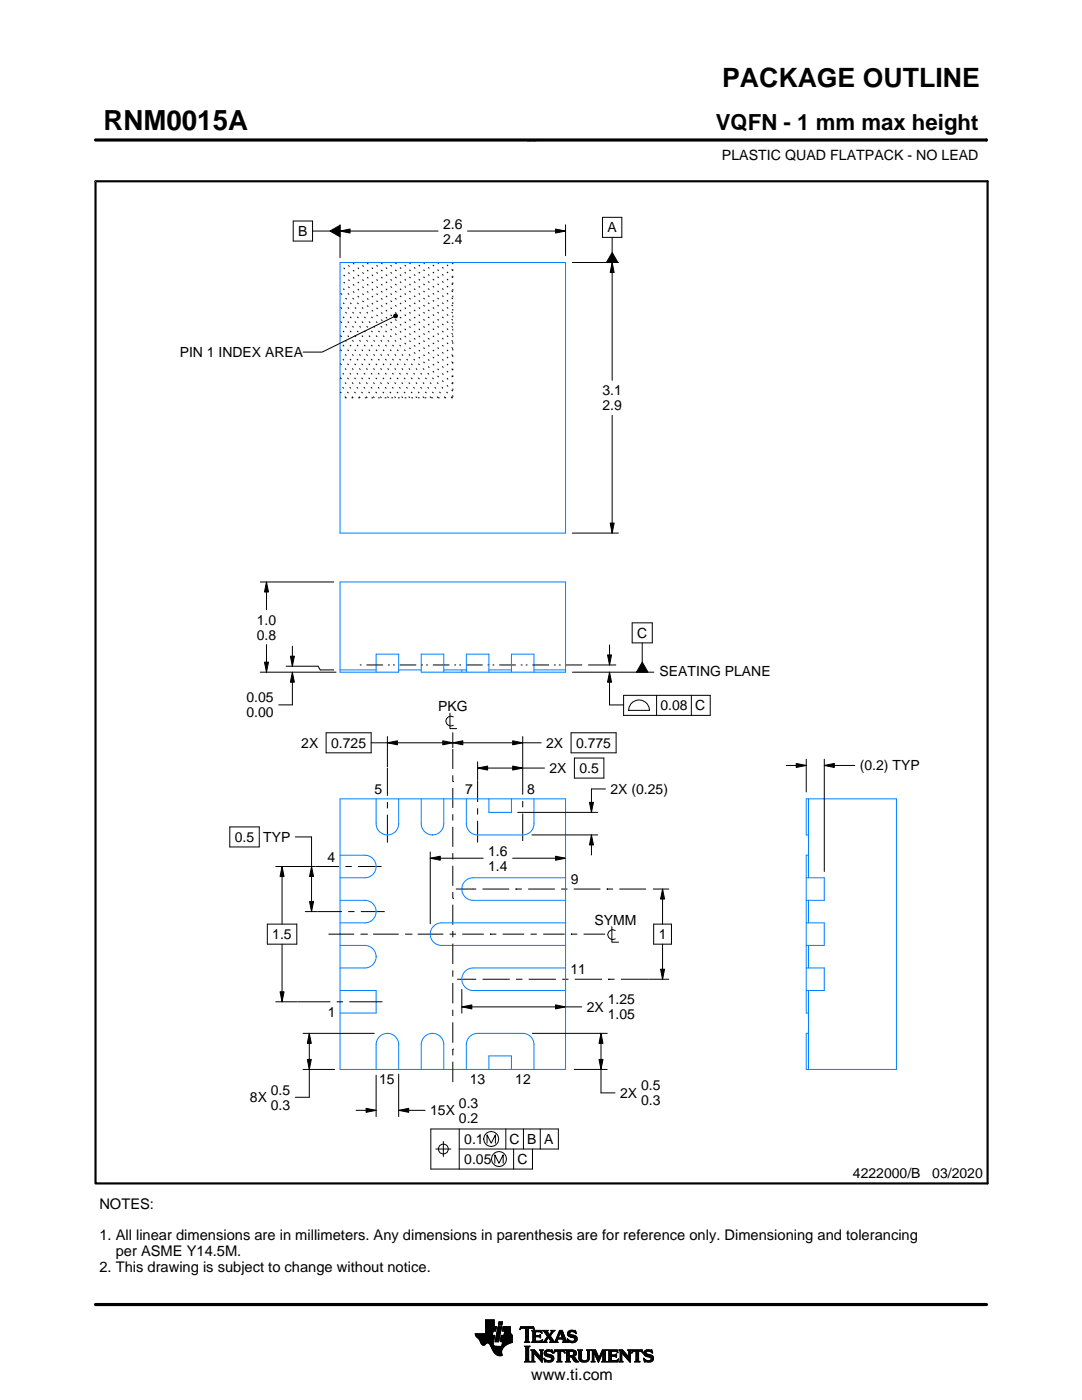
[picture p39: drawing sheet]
<svg xmlns="http://www.w3.org/2000/svg" width="216mm" height="279mm" viewBox="0 0 216 279" stroke-linecap="round" stroke-linejoin="round" font-family="sans-serif">
<defs><g id="words">
<text font-size="5.5" x="20.6" y="26">RNM0015A</text>
<text font-size="5.3" x="144.1" y="17.4">PACKAGE OUTLINE</text>
<text font-size="4.4" x="142.8" y="26">VQFN - 1 mm max height</text>
<text font-size="3.2" x="106" y="275.3">www.ti.com</text>
<g font-size="2.9">
<text x="19.8" y="241.2">NOTES:</text>
<text x="19.8" y="247.5">1. All linear dimensions are in millimeters. Any dimensions in parenthesis are for reference only. Dimensioning and tolerancing</text>
<text x="23.1" y="250.7">per ASME Y14.5M.</text>
<text x="19.8" y="253.8">2. This drawing is subject to change without notice.</text>
</g>
<g font-size="2.8">
<text x="144.1" y="32">PLASTIC QUAD FLATPACK - NO LEAD</text>
<text x="59.5" y="47.1">B</text>
<text x="88.4" y="45.6">2.6</text>
<text x="121.2" y="46.4">A</text>
<text x="88.4" y="48.6">2.4</text>
<text x="35.9" y="71.3">PIN 1 INDEX AREA</text>
<text x="120.2" y="78.9">3.1</text>
<text x="120.2" y="81.9">2.9</text>
<text x="51.2" y="124.6">1.0</text>
<text x="51.2" y="127.6">0.8</text>
<text x="127.1" y="127.3">C</text>
<text x="131.6" y="135">SEATING PLANE</text>
<text x="49.2" y="140.2">0.05</text>
<text x="49.2" y="143.2">0.00</text>
<text x="87.4" y="141.9">PKG</text>
<text x="131.8" y="141.8">0.08 C</text>
<text x="60.1" y="149.2">2X</text>
<text x="66.1" y="149.2">0.725</text>
<text x="109" y="149.2">2X</text>
<text x="114.9" y="149.2">0.775</text>
<text x="109.7" y="154.3">2X</text>
<text x="115.6" y="154.3">0.5</text>
<text x="171.6" y="153.8">(0.2) TYP</text>
<text x="74.7" y="158.4">5</text>
<text x="92.8" y="158.4">7</text>
<text x="105.2" y="158.4">8</text>
<text x="121.8" y="158.5">2X (0.25)</text>
<text x="46.9" y="168">0.5 TYP</text>
<text x="65.3" y="172">4</text>
<text x="97.4" y="170.8">1.6</text>
<text x="97.4" y="173.8">1.4</text>
<text x="113.9" y="176.4">9</text>
<text x="118.7" y="184.5">SYMM</text>
<text x="54.3" y="187.4">1.5</text>
<text x="131.4" y="187.4">1</text>
<text x="113.8" y="194.4">11</text>
<text x="65.4" y="203">1</text>
<text x="117.1" y="201.9">2X</text>
<text x="121.3" y="200.4">1.25</text>
<text x="121.3" y="203.4">1.05</text>
<text x="49.9" y="220">8X</text>
<text x="54.1" y="218.5">0.5</text>
<text x="54.1" y="221.5">0.3</text>
<text x="75.7" y="216.4">15</text>
<text x="91.6" y="221.1">0.3</text>
<text x="93.7" y="216.4">13</text>
<text x="102.8" y="216.4">12</text>
<text x="123.7" y="219.1">2X</text>
<text x="127.9" y="217.6">0.5</text>
<text x="127.9" y="220.6">0.3</text>
<text x="85.8" y="222.6">15X</text>
<text x="91.6" y="224.1">0.2</text>
<text x="92.6" y="228.3">0.1</text>
<text x="92.6" y="232.3">0.05</text>
<text x="101.7" y="228.3">C B A</text>
<text x="103.2" y="232.3">C</text>
<text x="170.2" y="235.2">4222000/B</text>
<text x="186" y="235.2">03/2020</text>
</g>
<text font-size=".3" x="105.2" y="28.3">SCALE 4.000</text>
</g></defs>
<g fill="none" stroke="#000" stroke-width=".2">
<path d="M19.1 27.9h177.7M196.8 27.7v.5M58.5 44.1h3.9v4h-3.9zM62.4 46.1h3.5M65.9 46.1l2-1.1v2.3zM67.9 46.1l2-.4v.8zM67.9 44.9v6.5M67.9 46.1h19.5M93.3 46.1h19.6M110.9 45.7l2 .4-2 .4zM112.9 44.9v6.1M114.2 52.4h9.2"/>
<path d="M120.2 43.4h3.9v4h-3.9zM122.1 52.4l.4 2h-.8zM122.1 47.4v3M122.1 52.4v23.5M122.1 50.4l1.2 2h-2.3zM78.6 62.9l.2-.2h.4l.1 .4-.1 .3h-.4l-.2-.2zM78.6 63.2l-14.3 7.1h-3.8M122.1 82.9v23.5M51.9 116.1h14.7M53.2 116.1l.4 2h-.8zM53.2 116.1v5.5M114.2 106.4h9.2"/>
<path d="M121.7 104.4h.8l-.4 2zM51.9 134.1h15.2M52.8 132.1h.8l-.4 2zM53.2 128.6v5.5M57.1 133h6.4l.4 .7h2.7M57.9 131h.8l-.4 2zM58.3 134.1l.4 2h-.8zM58.3 129v4M58.3 134.1v6.6h-2.7M114.2 134.1h16.3M117.4 132.7h5.5M121.2 130.7h.8l-.4 2z"/>
<path d="M121.6 134.1l.4 2h-.8zM121.6 134.1v6.6h2.8M121.6 128.7v4M124.4 138.8h17.3v4h-17.3zM126.1 124.3h4.1v4h-4.1zM128.1 128.3v3.8M128.1 132.1l1.2 2h-2.3zM131 138.8v4M138 138.8v4M65.1 146.2h9v4h-9zM74.1 148.2h33.9M77.3 148.2l2-.4v.8z"/>
<path d="M77.3 147v6M77.3 153.2v5.6M88.4 147.8l2 .4-2 .4zM89.8 142.3v3.1h1.3M90.4 148.2l2-.4v.8zM90.4 156h.1M90.4 146.2v3M90.4 149.5v4M90.4 154.7v1.3M90.4 157.2v4M90.5 143.1a.98 .98 0 0 0-1.5 .8 .98 .98 0 0 0 1.5 .8M95.3 155.7v4.3"/>
<path d="M95.3 153.3l2-.4v.8zM95.3 152v3.6M95.3 153.3h13.4M102.3 147.8l2 .4-2 .4zM102.3 152.9l2 .4-2 .4zM104.3 153.1v5.5M104.3 159.9v1.2M104.3 147v6M113.9 146.2h9v4h-9zM114.6 151.3h5.9v4h-5.9zM120.8 157.5h-2.8v4.6M125.9 140.5a2.08 2.08 0 0 1 2.3-.7 2.08 2.08 0 0 1 1.4 2h-4.2l.1-.6z"/>
<path d="M156.9 152.8h4M158.9 152.4l2 .4-2 .4zM160.9 151.5v6.6M164.5 152.8l2-.4v.8zM164.5 151.5v22.4M164.5 152.8h6.1M45.9 165h5.8v4h-5.8zM55 172.9h7.9M56.3 172.9l.4 2h-.8zM56.3 172.9v11.5M58.9 167h3.3v14.9M61.8 179.9h.8l-.4 2z"/>
<path d="M62.2 172.9l.4 2h-.8zM63 172.9h4.7M68.9 172.9h1.3M71.4 172.9h4.7M77.3 160.1v1.2M77.3 162.6v5.6M85.9 171.3l2-.4v.8zM85.9 170v14.4M85.9 171.3h10.5M90.4 179.3h.1M90.4 162.5v1.3M90.4 165v4"/>
<path d="M90.4 170.3v1.2M90.4 172.8v4M90.4 178v1.3M91 177.4h4M94.4 177.4v.1M95.3 161.3v1.3M95.3 163.8v4.3M96.3 177.4h5.3M102.3 171.3h10.6M102.9 177.4h.1M102.9 177.4h1.2M103.3 162.1h16"/>
<path d="M104.3 162.4v5.4M105.4 177.4h5.3M106.1 166.6h13.2M110.9 170.9l2 .4-2 .4zM112 177.4h1.2M114.5 177.4h5.3M117.6 160.1h.8l-.4 2zM118 166.6l.4 2h-.8zM118 166.6v4M121.1 177.4h.1M121.1 177.4h1.2M123.6 177.4h5.3"/>
<path d="M130.3 177.4h3.2M132.2 177.4l.4 2h-.8zM132.2 177.4v7M53.3 184.4h5.9v4h-5.9zM55 199.9h4.3M55.9 197.9h.8l-.4 2zM56.3 188.4v11.5M59.4 199.9h6.5M60.9 181.9h2.5M63.5 181.9h4.7M65.6 186.4h5.1M67.2 199.9h1.2"/>
<path d="M69.5 181.9h1.2M69.7 199.9h6.6M71.9 186.4h1.3M72 181.9h4.8M73.2 186.4h.1M74.4 186.4h5.2M80.8 186.4h1.3M82.1 186.4h.1M83.3 186.4h5.2M89.7 186.4h1.3M90.4 180.5v4M90.4 185.8v1.3"/>
<path d="M90.4 188.3v4.1M90.4 193.7v1.2M90.4 196.2v4.1M91.2 195.4h3.8M92.2 197.5v4.7M92.2 186.4h4.3M94.4 195.4v.1M96.3 195.4h5.4M97.8 186.4h.1M97.8 186.4h1.2M100.3 186.4h4.3M103 195.4h1.2"/>
<path d="M105.5 195.4h5.4M105.9 186.4h1.2M108.4 186.4h4.3M112.2 195.4h1.2M113.9 186.4h.1M113.9 186.4h1.3M114.7 195.4h5.4M116.4 186.4h4.3M121.4 195.4h.1M121.4 195.4h1.2M122.1 184.9v3.1h1.3M122.8 185.7a.98 .98 0 0 0-1.5 .8 .98 .98 0 0 0 1.5 .9"/>
<path d="M123.9 195.4h5.4M129.4 195.4h4.1M130.4 184.4h3.6v4h-3.6zM131.8 193.4h.8l-.4 2zM132.2 188.4v7M60.5 206.2h14.2M60.5 213.4h6.3M61.3 211.4h.8l-.4 2zM61.7 206.2l.4 2h-.8zM61.7 206.2v12.8h-2.8M75.1 214.6v8.2M79.6 214.4v8.4"/>
<path d="M90.4 209.4h.1M90.4 201.5v1.3M90.4 204v4.1M90.4 209.4v1.2M90.4 211.9v4.1M92.2 200.9l2-.4v.8zM92.2 200.9h23.9M106.2 206.2h15M110.9 200.5l2 .4-2 .4zM114.6 213.4h6.6M119.5 211.4h.8l-.4 2zM119.9 206.2l.4 2h-.8z"/>
<path d="M119.9 206.2v11.9h2.8M71.1 221.6h4M73.1 221.2l2 .4-2 .4zM79.6 221.6l2-.4v.8zM79.6 221.6h5.2M87 229.3h3M88.5 227.8v3M91.6 229.3h19.8v-4h-25.4v8h20.3v-4M91.6 225.3v8M97.2 228.1v-1.6l.8 1.6 .8-1.6v1.6M98.7 232.1v-1.6l.9 1.6 .8-1.6v1.6M100.9 225.3v4"/>
<path d="M102.5 229.3v4M104.4 225.3v4M107.8 225.3v4M94.8 266.2h3.5M94.8 266.3h3.5M94.9 266.4h3.3M94.9 266.5h3.8l-.2 1.2M94.9 266.5h3.8M95 266.6h3.7M95 266.7h3.7M95.1 266.8h3.6M95.2 266.9h3.4"/>
<path d="M95.3 267h3.3M95.4 267.1h3.2M95.5 267.2h3.1M95.6 267.3h3M95.7 267.4h2.8M95.7 267.5h2.8M95.8 267.6h2.7M95.8 267.7h2.7M95.9 267.8h2.6M95.9 267.9h2.5M95.9 268h2.5M96 268h1.1"/>
<path d="M96 268.1h1M96.1 268.2h.8M96.1 268.3h.7M96.2 268.4h.6M96.3 268.4h.4M96.9 266.1h1.4M96.9 266h1.4M96.9 265.9h1.4M96.9 265.8h1.5M96.9 265.7h1.5M96.9 264.7l2.2 .1-.2 .9h-.5l-.2 .8M96.9 265.6h2"/>
<path d="M96.9 265.5h2M96.9 265.4h2M96.9 265.3h2.1M96.9 265.2h2.1M96.9 265.1h2.1M96.9 265h2.1M96.9 264.9h2.1M96.9 264.8h2.2M96.9 264.6h1.7M96.9 264.5h1.7M96.9 264.4h1.7M96.9 264.3h1.7"/>
<path d="M96.9 264.2h1.7M96.9 264.1h1.7M96.9 264h1.7M96.9 263.9h1.7M96.9 263.8h1.7M96.9 263.7h1.7M96.9 263.6h1.7M96.9 263.5h1.7M96.9 263.4h1.7M97.5 268h.9M97.6 268.1h.8M97.7 268.2h.7"/>
<path d="M97.7 268.3h.7M97.8 268.4h.6M97.9 268.5h.6M97.9 268.6h.7M98 268.7h1.1M98 268.8h2.6M98 268.8h2.5M98.1 268.9h2.3M98.1 269h2.3M98.1 269.1h2.2M98.2 269.2h2.1M98.2 269.2h2"/>
<path d="M98.2 269.3h2M98.3 269.4h1.9M98.3 269.5h1.8M98.4 269.6h1.7M98.4 268v.4l.3 .2 2 .1M98.5 269.7h1.6M98.5 267.7l-.1 .3M98.5 269.8h1.6M98.6 269.9h1.5M98.6 264.8v-1.4h-1.7v2.8h-2.1l.1 .3 .8 .9 .6 1h.4l.5-.4 .4 .1 1 1.8 .8 .6h.8l-.1-1.1 .8-.9M98.6 270h1.5M98.7 270h1.4"/>
<path d="M98.8 270.1h1.3M98.8 267.7h.7M98.8 267.6h.7M98.8 267.5h.7M98.9 270.2h1.2M98.9 267.4h.7M98.9 267.3h.7M98.9 267.2h.7M98.9 267.1h.7M98.9 267h.7M98.9 270.3h1.3M99 266.9h.6"/>
<path d="M99 266.9h.7M99 266.8h.7M99 266.7h.7M99 266.6h.7M99 266.5h.7M99.1 270.4h1.1M99.1 266.4h.7M99.1 266.3h.7M99.1 266.2h.7M99.1 266.1h.7M99.1 266h.7M99.2 265.9h.7"/>
<path d="M99.2 265.8h.7M99.2 270.4h1M99.2 265.7h.7M99.2 265.6h.7M99.2 265.5h.7M99.3 265.4h.6M99.3 265.4h.7M99.3 265.3h.7M99.3 265.2h.7M99.3 265.1h.7M99.3 265h.7M99.4 270.5h.8"/>
<path d="M99.4 264.9h.7M99.4 264.8h.7M99.4 264.8h.7l-.6 3h-.7zM99.4 264.5l.2-.7h.7l-.2 .7h-.7M99.5 264.4h.6M99.5 264.3h.7M99.5 264.2h.7M99.5 264.1h.7M99.5 264h.7M99.5 263.9h.7M99.6 263.8h.7M99.8 270.6h.1"/>
<path d="M99.8 267.7h2.4M99.8 267.6h2.4M99.8 267.5h2.4M99.9 267.4h2.3M99.9 267.3h2.3M99.9 267.2h2.3M99.9 267.1h2.3M99.9 267h2.3M99.9 266.9h2.3M100 266.9h2.2M100 266.8h2.2M100 266.7h2.2"/>
<path d="M100 266.6h2.2M100 266.5h2.2M100.1 268.6h.7M100.2 268.5h.7M100.2 268.4h.8M100.2 268.4h.9M100.2 268.3h1M100.2 268.2h1.2M100.2 265.6h1.6M100.2 268.1h1.4M100.2 265.5h1.6M100.2 268h1.6"/>
<path d="M100.3 265.4h1.5M100.3 268h1.7M100.3 267.9h1.9M100.3 265.3h1.5M100.3 267.8h1.9M100.3 265.2h1.5M100.3 265.1h1.5M100.3 265h1.5M100.4 264.9h1.4M100.4 264.8h1.4M100.6 266.5l.1-.8h-.5l.2-.9h1.4l.1 1.1 .3 .6v1.4l-1.3 .6M100.6 266.4h1.5"/>
<path d="M100.6 266.3h1.4M100.6 266.2h1.4M100.6 266.1h1.3M100.7 266h1.2M100.7 265.9h1.2M100.7 265.8h1.1M100.7 265.7h1.1M102.2 266.5h-2.2l-.2 1.1 .1 .2h.4l-.2 .9M103.7 265.3h.1M103.8 265.2h.2M103.8 265h2.8M103.8 264.9h2.7"/>
<path d="M103.9 264.8h2.6M104.7 267.8h1M104.7 271.8h1.1M104.7 268.7h1M104.8 267.7h.7M104.8 271.7h.8M104.9 265.2h.6M104.9 268.9h.6M104.9 267.6h.6M104.9 267.5l-.2 .3M104.9 267.5h.6M104.9 267.4h.6"/>
<path d="M104.9 267.3h.6M104.9 267.2h.6M104.9 267.1h.6M104.9 267h.6M104.9 266.8h.6M104.9 266.7h.6M104.9 266.6h.6M104.9 266.5h.6M104.9 266.4h.6M104.9 266.3h.6M104.9 266.2h.6M104.9 266.1h.6"/>
<path d="M104.9 265.9h.6M104.9 265.8h.6M104.9 265.7h.6M104.9 265.6h.6M104.9 265.5h.6M104.9 265.4h.6M104.9 265.3h.6M104.9 271.5h.6M104.9 269h.6M104.9 271.4h.6M104.9 271.4v-2.4l-.2-.4h1.1l-.3 .4v2.4M104.9 271.4l-.2 .4h1.1l-.3-.4"/>
<path d="M104.9 271.3h.6M104.9 271.2h.6M104.9 271.1h.6M104.9 271h.6M104.9 270.9h.6M104.9 270.8h.6M104.9 270.6h.6M104.9 270.5h.6M104.9 270.4h.6M104.9 270.3h.6M104.9 270.2h.6M104.9 270.1h.6"/>
<path d="M104.9 270h.6M104.9 269.9h.6M104.9 269.8h.6M104.9 269.6h.6M104.9 269.5h.6M104.9 269.4h.6M104.9 269.3h.6M104.9 269.2h.6M104.9 269.1h.6M105.5 267.5l.2 .3M105.5 267.5v-2.3l.7-.1 .4 .3-.1-.6h-2.6l-.1 .6 .4-.3 .7 .1v2.3M105.7 267.8h-1"/>
<path d="M105.9 271.8h.8M105.9 269.4h.8M106.1 269.5h.7M106.1 267.8h2M106.1 271.7h.5M106.2 269.6h.7M106.2 271.5h.3M106.2 265.6h1.8M106.2 269.8h.8M106.2 271.4h.3M106.2 271.4l-.3 .4h.8l-.2-.4M106.2 271.3h.3"/>
<path d="M106.2 271.2h.3M106.2 271.1h.3M106.2 271h.3M106.2 270.9h.3M106.2 270.8h.3M106.2 270.6h.3M106.2 270.5h.3M106.2 270.4h.3M106.2 270.3h.3M106.2 270.2h.3M106.2 270.1h.3M106.2 270h1"/>
<path d="M106.2 269.9h.9M106.2 269.8v1.6M106.2 269.8l-.3-.4h.8l1.2 1.4M106.3 267.7h1.8M106.3 265.7h1.8M106.3 267.6h.6M106.3 265.8h.6M106.3 267.5l-.2 .3M106.3 267.5h.5M106.3 267.4h.5M106.3 267.3h.5M106.3 267.2h.5"/>
<path d="M106.3 267.1h.5M106.3 267h.5M106.3 266.8h.5M106.3 266.7h1.6M106.3 266.6h1.6M106.3 266.5h.5M106.3 266.4h.5M106.3 266.3h.5M106.3 266.2h.5M106.3 266.1h.5M106.3 265.9h.5M106.4 265.2h.2"/>
<path d="M106.5 270h.1M106.5 270v1.4M106.5 265.3h.1M106.6 270.1h.7M106.7 270.2h.7M106.8 270.3h.7M106.8 265.9l.2-.1h.6l.6 .2-.2-.5h-1.9l.2 .3v1.7M106.8 265.9v.6h.8l.3-.2v.7M106.9 270.4h.7M107 270.5h.7M107.1 270.6h.7M107.2 270.8h1"/>
<path d="M107.3 270.9h.9M107.4 271h.8M107.5 271.1h.7M107.6 271.2h.6M107.6 266.5h.3M107.7 271.3h.5M107.7 269.4h.7M107.7 266.8h.2M107.7 267.6h.5M107.8 266.4h.1M107.8 271.4h.4M107.8 267h.1"/>
<path d="M107.8 265.8h.3M107.8 269.5h.5M107.9 271.5h.3M107.9 269.6h.3M107.9 267l-.3-.2h-.8l.1 .8h.9l.5-.2M107.9 269.8h.3M107.9 270.6h.3M107.9 270.5h.3M107.9 270.4h.3M107.9 270.3h.3M107.9 270.2h.3M107.9 270.1h.3"/>
<path d="M107.9 270h.3M107.9 269.9h.3M107.9 269.8v1M107.9 269.8l-.2-.4h.7l-.2 .4M108 271.7h.2M108 265.9h.1M108 267.5h.2M108.1 271.8h.1M108.1 266.1h.1M108.2 267.4h.1M108.2 269.8v2.1l-1.7-1.9M108.2 267.8h.9"/>
<path d="M108.3 267.4l-.2 .5-2-.1M108.3 265.6h1M108.5 267.7h.5M108.5 271.1l.8 .4h.5l.2-.2-.1-.3-1-.4-.3-.3 .1-.7 .8-.2 .5 .1 .2-.1 .1 .6-.9-.3-.3 .1-.1 .3 1.3 .4 .2 .6M108.5 271.1h.1M108.5 265.7h.7M108.5 271.2h.2M108.6 271.3h.2M108.6 270.1h.4M108.6 270h.4M108.6 270.2h.6M108.6 267.6h.4"/>
<path d="M108.6 271.4h.4M108.6 269.9h.4M108.6 270.3h1M108.6 265.8h.7M108.6 271.5h.8M108.6 269.8h.5M108.7 271.7h1.5M108.7 270.4h1.3M108.7 267.5h.3M108.7 271.8h.1M108.7 265.9h.6M108.7 269.6h1.5"/>
<path d="M108.8 267.4h.3M108.8 270.5h1.5M108.8 266.1h.6M108.8 269.5h1.4M108.8 267.3h.4M108.9 266.2h.6M108.9 267.2h.4M108.9 266.3h.6M108.9 270.6h1.5M109 267.1h.3M109 266.4h1M109.1 271.8h.9"/>
<path d="M109.1 269.4h.7M109.1 267h.9M109.1 266.5h.8M109.1 267.8h-.9M109.2 266.8h.8M109.2 266.6h.6M109.2 266.7h.7M109.2 266.7l-.6 .9-.4 .2M109.3 270.8h1.1M109.5 267.1h.6M109.6 267.2h.6M109.7 271.5h.7"/>
<path d="M109.7 267.3h.6M109.7 267.8l.2-.1-.5-.8-.4 .8 .1 .1M109.7 267.8h1.6M109.7 266.3h.4M109.7 267.4h.6M109.8 270.9h.7M109.8 266.2h.3M109.8 266.6l.9 1.2 1-2.3h.5l.8 2.1 .3 .2M109.8 267.5h.6M109.9 266.1h.3M109.9 269.8h.4M109.9 267.6h.6"/>
<path d="M109.9 267.7h.7M109.9 271.4h.5M109.9 265.9h.4M110 271h.5M110 265.6h.7M110 265.9l-.4 .5-.4-.6 .2-.3h-1.1l.9 1.2M110 265.9l.1-.2-.2-.2h.8l-.9 1.1M110 271.3h.5M110 265.8h.4M110 271.1h.5M110 271.2h.5M110.1 269.4h.1"/>
<path d="M110.1 265.7h.4M110.1 269.9h.2M110.2 270h.1M110.5 270h.1M110.5 269.9h.2M110.5 271.1l-.3 .6-.7 .2-.6-.2-.2 .1-.2-.7M110.5 269.8h.3M110.6 269.6h2.1M110.6 269.5h2M110.6 269.4h2M110.7 267.7h.5M110.8 267.6h.4"/>
<path d="M110.9 267.5h.3M110.9 267.4h.3M111 267.3h.3M111 267.2h1.8M111 267.1h1.8M111.1 267h.3M111.1 271.8h1M111.1 266.8h.4M111.2 266.7h.3M111.2 267.5l.1-.2h1l.1 .2M111.2 267.5v.3h.1M111.2 266.6h.3"/>
<path d="M111.3 266.5h.3M111.3 271.7h.6M111.3 266.4h.3M111.3 271.5h.6M111.3 267.8h-1.6M111.3 269.8h.6M111.4 266.3h.3M111.4 271.4h.5M111.4 271.4l-.1-1.7h-.4l-.4 .4 .2-.7h1.9l.1 .7-.4-.4h-.4v1.7M111.4 270.5h.5M111.4 270.4h.5M111.4 270.3h.5"/>
<path d="M111.4 270.2h.5M111.4 270.1h.5M111.4 270h.5M111.4 269.9h.5M111.4 271.4l-.3 .4h1l-.2-.4M111.4 271.3h.5M111.4 271.2h.5M111.4 271.1h.5M111.4 271h.5M111.4 270.9h.5M111.4 270.8h.5M111.4 270.6h.5"/>
<path d="M111.4 266.2h.3M111.4 266.1h.4M111.5 265.9h.9M111.5 265.8h.8M111.6 265.7h.7M111.6 265.6h.6M111.8 265.9l.4 1.1h-.8zM111.9 266.1h.5M111.9 266.2h.5M111.9 266.3h.6M112 266.4h.5M112 266.5h.6"/>
<path d="M112.1 266.6h.5M112.1 266.7h.6M112.1 266.8h.6M112.2 267h.5M112.2 267.8h1.1M112.3 267.3h.6M112.3 267.4h.6M112.4 267.5h.6M112.4 267.5v.3h-.2M112.4 269.8h.3M112.4 267.6h.6M112.4 267.7h.7"/>
<path d="M112.6 269.9h.1M112.6 270h.2M112.8 271.8h1M112.8 269.4h1.6M113 269.5h1.7M113 271.7h.7M113 269.6h1.9M113 271.5h.6M113 269.8h.6M113 271.4h.6M113 271.4l-.2 .4h1l-.2-.4M113 271.3h.6"/>
<path d="M113 271.2h.6M113 271.1h.6M113 271h.6M113 270.9h.6M113 270.8h1.5M113 270.6h1.6M113 270.5h1.8M113 270.4h.6M113 270.3h.6M113 270.2h.6M113 270.1h.6M113 270h.6"/>
<path d="M113 269.9h.6M113 269.8v1.6M113 269.8l-.2-.4h1.5l.5 .2 .2 .3v.4l-.2 .3-.4 .1M113.2 267.3h.2M113.2 267.4h.3M113.2 266.2h.5M113.2 266.3h.6M113.2 266.1h.5M113.3 267.5h.3M113.3 267.8h-1.1M113.3 266.4h.9M113.3 265.9h.4"/>
<path d="M113.3 267.6h.6M113.3 266.5h1.3M113.3 267.7h1.6M113.3 265.8h.5M113.3 267.8h.2M113.4 266.6h1.5M113.4 265.7h1.5M113.4 265.7l.5-.2 .7 .1 .2-.1 .1 .7-.7-.4h-.4l-.1 .3 .1 .2 .9 .2 .4 .3 .1 .5-.3 .5-.6 .2-.7-.2-.2 .1-.2-.7 .9 .5 .4-.1 .2-.3-.1-.3-1.2-.4-.2-.5zM113.5 266.7h1.5M113.5 265.6h1.4M113.6 271.4v-.6h.4l.7 .9 .8 .1M113.6 269.9l.1-.2 .7 .2v.4l-.4 .2"/>
<path d="M113.6 269.9v.6M113.7 267.8h1.1M113.8 266.8h1.3M113.8 265.5h.6M114 268h.4M114.1 270.9h.6M114.2 271h.6M114.2 271.1h.7M114.3 271.2h.6M114.3 267h.8M114.3 269.8h.7M114.3 270.4h.6"/>
<path d="M114.4 271.3h.6M114.4 270.7l1.1 1.1M114.4 270.7h.1M114.4 271.4h.7M114.4 269.9h.6M114.4 270.3h.6M114.5 267.6h.5M114.5 270.2h.5M114.5 270h.5M114.5 265.8h.4M114.5 270.1h.5M114.5 271.5h.7"/>
<path d="M114.6 271.7h.7M114.6 267.1h.6M114.6 267.5h.5M114.7 267.2h.5M114.7 267.4h.5M114.7 265.9h.3M114.7 267.3h.5M114.7 271.8h.8M114.8 266.1h.2M114.9 266.2h.1M115.3 269.4h.9M115.4 269.5h.7"/>
<path d="M115.5 269.6h.5M115.5 269.8h.5M115.5 269.8v1.4l.4 .5 .6 .2 .6-.1 .4-.3 .1-.5M115.5 271h.5M115.5 270.9h.5M115.5 270.8h.5M115.5 270.6h.5M115.5 270.5h.5M115.5 270.4h.5M115.5 270.3h.5M115.5 270.2h.5M115.5 270.1h.5"/>
<path d="M115.5 270h.5M115.5 269.9h.5M115.5 269.8l-.2-.4h.9l-.2 .4M115.5 271.1h.5M115.5 271.2h.5M115.5 271.3h.6M115.6 271.4h.6M115.7 271.5h.8M115.8 271.7h1.5M116 271l.2 .4 .4 .2 .5-.2 .2-.4M116 269.8v1.2M116 271.8h1.1"/>
<path d="M116.8 271.5h.6M117 269.4h.8M117.1 271.4h.4M117.2 269.5h.5M117.2 271.3h.4M117.2 269.6h.4M117.2 271.2h.4M117.2 271.1h.4M117.3 269.8h.3M117.3 271h.3M117.3 270.9h.3M117.3 270.8h.3"/>
<path d="M117.3 270.6h.3M117.3 270.5h.3M117.3 270.4h.3M117.3 270.3h.3M117.3 270.2h.3M117.3 270.1h.3M117.3 270h.3M117.3 269.9h.3M117.6 269.8l.2-.4h-.8l.2 .3 .1 1.3M117.6 269.8v1.2M118 271.8h.7M118 269.4h.8"/>
<path d="M118.1 269.5h.8M118.1 271.7h.5M118.2 269.6h.7M118.2 271.5h.3M118.2 269.8h.8M118.2 271.4h.3M118.2 269.8l-.2-.4h.8l.7 1.6 .7-1.6h.9l-.3 .4M118.2 271.4l-.2 .4h.7l-.2-.4M118.2 271.3h.3M118.2 271.2h.3M118.2 271.1h.3M118.2 271h.3"/>
<path d="M118.2 270.9h.3M118.2 270.8h.3M118.2 270.6h.3M118.2 270.5h.3M118.2 270.4h.3M118.2 270.3h.3M118.2 270.2h.3M118.2 270.1h.3M118.2 270h.9M118.2 269.9h.8M118.2 269.8v1.6M118.6 270.1h.5"/>
<path d="M118.6 270.2h.6M118.7 270.3h.5M118.7 270.4h.6M118.8 270.5h.5M118.8 270.6h.6M118.9 270.8h.5M118.9 270.9h.6M119 271h.8M119 271.1h.8M119.1 271.2h.6M119.1 271.3h.6M119.2 271.4h.4"/>
<path d="M119.2 271.5h.4M119.3 271.7h.2M119.3 271.8h.2M119.6 270.9h.3M119.6 270.8h.3M119.7 270.6h.3M119.7 270.5h.3M119.8 270.4h.3M119.8 270.3h.3M119.9 270.2h.3M119.9 270.1h.3M120 270h.8"/>
<path d="M120 269.9h.8M120 269.8h.8M120.1 271.8h1M120.1 269.6h.7M120.1 269.5h.8M120.2 269.4h.9M120.2 271.7h.7M120.3 271.5h.5M120.3 271.4h.5M120.3 271.4l-.2 .4h1l-.3-.4M120.3 271.4v-1.5l-.9 2-.9-2v1.5M120.3 271.3h.5"/>
<path d="M120.3 271.2h.5M120.3 271.1h.5M120.3 271h.5M120.3 270.9h.5M120.3 270.8h.5M120.3 270.6h.5M120.3 270.5h.5M120.3 270.4h.5M120.3 270.3h.5M120.3 270.2h.5M120.3 270.1h.5M120.8 269.8v1.6"/>
<path d="M121.2 271.8h2M121.2 269.4h1.9M121.4 269.5h1.8M121.4 271.7h1.9M121.5 269.6h1.7M121.5 271.5h1.8M121.5 269.8h.5M121.5 271.4h.5M121.5 269.8l-.3-.4h1.9l.2 .6M121.5 269.9h.5M121.5 269.8v1.6M121.5 271.3h.5"/>
<path d="M121.5 271.2h.5M121.5 271.1h.5M121.5 271h.5M121.5 270.9h.5M121.5 270.8h.5M121.5 270.6h1.5M121.5 270.5h1.5M121.5 270.4h1.5M121.5 270.3h.5M121.5 270.2h.5M121.5 270.1h.5M121.5 270h.5"/>
<path d="M122.6 270.4l.4-.2v.7l-.2-.2h-.8v.8h.2M122.9 270.8h.1M122.9 270.3h.1M123 269.8h.3M123.1 271.4h.3M123.2 269.9h.1M123.3 270h.1M123.3 270l-.4-.3h-.8l-.1 .7M123.3 271.3h.1M123.4 271.2h.1M123.4 271.2l-.2 .6h-2l.3-.4M123.4 271.2l-.3 .3h-.4"/>
<path d="M123.5 271.8h.8M123.5 269.4h.7M123.6 269.5h.7M123.7 271.7h.5M123.7 269.6h.7M123.7 271.5h.4M123.7 269.8h.8M123.7 271.4h.4M123.7 271.4l-.2 .4h.8l-.2-.4M123.7 271.3h.4M123.7 271.2h.4M123.7 271.1h.4"/>
<path d="M123.7 271h.4M123.7 270.9h.4M123.7 270.8h.4M123.7 270.6h.4M123.7 270.5h.4M123.7 270.4h.4M123.7 270.3h.4M123.7 270.2h.4M123.7 270.1h.4M123.7 270h1M123.7 269.9h.9M123.7 269.8v1.6"/>
<path d="M123.7 269.8l-.2-.4h.7l1.2 1.4 .1-1M124.1 270v1.4M124.1 270h.1M124.2 270.1h.6M124.2 270.2h.7M124.3 270.3h.7M124.4 270.4h.7M124.5 270.5h.7M124.6 270.6h.7M124.7 270.8h1.1M124.8 270.9h1M124.9 271h.9"/>
<path d="M125 271.1h.8M125.1 271.2h.7M125.2 271.3h.6M125.2 269.4h.8M125.3 271.4h.5M125.4 269.5h.5M125.4 271.5h.4M125.4 269.6h.4M125.5 269.8h.3M125.5 269.8l-.3-.4h.8l-.2 .4M125.5 270.4h.3M125.5 270.3h.3"/>
<path d="M125.5 270.2h.3M125.5 270.1h.3M125.5 270h.3M125.5 269.9h.3M125.5 270.6h.3M125.5 270.5h.3M125.5 271.7h.3M125.6 271.8h.2M125.8 269.8v2.1l-1.7-1.9M126 270h.1M126.1 269.9h.1M126.1 269.8h.3"/>
<path d="M126.1 269.6h2.1M126.2 269.5h2M126.2 269.4h2M126.6 271.8h1.1M126.9 271.7h.6M126.9 271.5h.5M126.9 269.8h.5M126.9 271.4h.5M126.9 271.4v-1.7h-.5l-.3 .4 .1-.7h1.9l.2 .7-.4-.4h-.5v1.7M126.9 270.5h.5M126.9 270.4h.5M126.9 270.3h.5"/>
<path d="M126.9 270.2h.5M126.9 270.1h.5M126.9 270h.5M126.9 269.9h.5M126.9 271.4l-.3 .4h1.1l-.3-.4M126.9 271.3h.5M126.9 271.2h.5M126.9 271.1h.5M126.9 271h.5M126.9 270.9h.5M126.9 270.8h.5M126.9 270.6h.5"/>
<path d="M128 269.8h.3M128.1 269.9h.2M128.2 270h.1M128.4 271.1h.1M128.4 271.2h.2M128.5 271.3h.2M128.5 270.1h.4M128.5 270h.4M128.5 270.2h.6M128.5 271.4h.4M128.5 269.9h.4M128.5 270.3h1"/>
<path d="M128.5 271.5h.8M128.5 269.8h.5M128.6 271.7h1.5M128.6 270.4h1.3M128.6 271.8h.1M128.6 269.6h1.5M128.7 270.5h1.5M128.7 269.5h1.4M128.8 270.6h1.5M128.9 271.8h1M129 269.4h.7M129.1 270.8l-.6-.4 .1-.7 .5-.3 .8 .1 .2-.1 .1 .7-.8-.4-.4 .1-.1 .2 1.3 .5 .2 .6"/>
<path d="M129.1 270.8l.8 .2v.4l-.7 .1-.8-.4M129.2 270.8h1.1M129.6 271.5h.7M129.6 270.9h.8M129.8 269.8h.4M129.8 271.4h.5M129.9 271h.5M129.9 271.3h.5M129.9 271.1h.5M129.9 271.2h.5M129.9 269.4h.2M130 269.9h.2"/>
<path d="M130.1 270h.1M130.4 271.1l-.3 .6-.7 .2-.6-.2-.2 .1-.2-.7"/>
<circle cx="88.5" cy="229.3" r=".99"/>
<circle cx="98" cy="227.3" r="1.49"/>
<circle cx="99.6" cy="231.3" r="1.49"/>
</g>
<g fill="#000">
<path d="M65.9 46.1l2-1.1v2.3zM67.9 46.1l2-.4v.8zM110.9 45.7l2 .4-2 .4zM122.1 52.4l.4 2h-.8zM122.1 50.4l1.2 2h-2.3zM78.6 62.9l.2-.2h.4l.1 .4-.1 .3h-.4l-.2-.2zM53.2 116.1l.4 2h-.8zM121.7 104.4h.8l-.4 2zM52.8 132.1h.8l-.4 2zM58.3 134.1l.4 2h-.8zM57.9 131h.8l-.4 2zM121.6 134.1l.4 2h-.8z"/>
<path d="M121.2 130.7h.8l-.4 2zM128.1 132.1l1.2 2h-2.3zM77.3 148.2l2-.4v.8zM90.4 148.2l2-.4v.8zM88.4 147.8l2 .4-2 .4zM95.3 153.3l2-.4v.8zM102.3 147.8l2 .4-2 .4zM102.3 152.9l2 .4-2 .4zM158.9 152.4l2 .4-2 .4zM164.5 152.8l2-.4v.8zM56.3 172.9l.4 2h-.8zM62.2 172.9l.4 2h-.8z"/>
<path d="M85.9 171.3l2-.4v.8zM110.9 170.9l2 .4-2 .4zM118 166.6l.4 2h-.8zM117.6 160.1h.8l-.4 2zM132.2 177.4l.4 2h-.8zM55.9 197.9h.8l-.4 2zM61.8 179.9h.8l-.4 2zM131.8 193.4h.8l-.4 2zM61.3 211.4h.8l-.4 2zM61.7 206.2l.4 2h-.8zM92.2 200.9l2-.4v.8zM110.9 200.5l2 .4-2 .4z"/>
<path d="M119.9 206.2l.4 2h-.8zM119.5 211.4h.8l-.4 2zM73.1 221.2l2 .4-2 .4zM79.6 221.6l2-.4v.8z"/>
</g>
<path d="M19.1 36.2h178v200h-178z" fill="none" stroke="#000" stroke-width=".43"/>
<path d="M19 27.9h177.8M19 260.3h177.8" fill="none" stroke="#000" stroke-width=".63"/>
<g fill="none" stroke="#0080ff" stroke-width=".2">
<path d="M19.1 36.2h.1M67.9 52.4h45v54h-45zM67.9 133.7h7.2M75.1 134.1v-3.6h4.5v3.6h-11.7v-18h45v18h-28.8v-3.6h4.5v3.6M79.6 133.7h4.5M88.6 133.7h4.5M92.2 133.7v.4M93.1 134.1v-3.6h4.5v3.6M97.6 133.7h4.5M102.1 134.1v-3.6h4.5v3.6M106.6 133.7h6.3M67.9 159.4h45v54h-45z"/>
<path d="M75.1 159.4v5a2.25 2.25 0 0 0 2.2 2.2 2.25 2.25 0 0 0 2.3-2.2v-5M84.1 159.4v5a2.25 2.25 0 0 0 2.2 2.2 2.25 2.25 0 0 0 2.3-2.2v-5M93.1 159.4v5a2.25 2.25 0 0 0 2.2 2.2h9a2.25 2.25 0 0 0 2.3-2.2v-5M97.6 159.4v2.7h4.5v-2.7M161.3 159.4v15.8M67.9 170.7h4.9a2.25 2.25 0 0 1 2.3 2.2 2.25 2.25 0 0 1-2.3 2.3h-4.9M67.9 179.7h4.9a2.25 2.25 0 0 1 2.3 2.2 2.25 2.25 0 0 1-2.3 2.3h-4.9M112.9 175.2h-18.5a2.25 2.25 0 0 0-2.2 2.2 2.25 2.25 0 0 0 2.2 2.3h18.5M160.9 175.2h3.6v4.5h-3.6M161.3 166.6h-.4v-7.2h18v54h-18v-7.2h.4M161.3 179.7v4.5M161.3 170.7h-.4v31.5h.4"/>
<path d="M67.9 188.7h4.9a2.25 2.25 0 0 1 2.3 2.2 2.25 2.25 0 0 1-2.3 2.3h-4.9M67.9 197.7h7.2v4.5M112.9 193.2h-18.5a2.25 2.25 0 0 0-2.2 2.2 2.25 2.25 0 0 0 2.2 2.3h18.5M112.9 184.2h-24.8a2.25 2.25 0 0 0-2.2 2.2 2.25 2.25 0 0 0 2.2 2.3h24.8M160.9 193.2h3.6v4.5h-3.6M160.9 184.2h3.6v4.5h-3.6M161.3 188.7v4.5M161.3 197.7v15.7M67.9 202.2h7.2M79.6 213.4v-4.9a2.25 2.25 0 0 0-2.3-2.3 2.25 2.25 0 0 0-2.2 2.3v4.9M88.6 213.4v-4.9a2.25 2.25 0 0 0-2.3-2.3 2.25 2.25 0 0 0-2.2 2.3v4.9M102.1 213.4v-2.7h-4.5v2.7"/>
<path d="M106.6 213.4v-4.9a2.25 2.25 0 0 0-2.3-2.3h-9a2.25 2.25 0 0 0-2.2 2.3v4.9"/>
</g>
<g fill="none" stroke="#000" stroke-width=".2" stroke-dasharray=".3 1" stroke-linecap="butt">
<path d="M90.4 52.4v27M90.4 59.7l-7.3-7.3M90.4 58.3l-5.9-5.9M90.4 56.8l-4.5-4.4M90.4 55.4l-3.1-3M90.4 54l-1.7-1.6M90.4 52.6l-.3-.2M69.1 79.4l-1.2-1.2M70.5 79.4l-2.6-2.6M71.9 79.4l-4-4M73.3 79.4l-5.4-5.5M74.7 79.4l-6.8-6.9"/>
<path d="M76.1 79.4l-8.2-8.3M77.5 79.4l-9.6-9.7M79 79.4l-11.1-11.1M80.4 79.4l-12.5-12.5M81.8 79.4l-13.9-13.9M83.2 79.4l-15.3-15.4M84.6 79.4l-16.7-16.8M86 79.4l-18.1-18.2M87.4 79.4l-19.5-19.6M88.9 79.4l-21-21M90.3 79.4l-22.4-22.4M90.4 79.4h-22.5"/>
<path d="M90.4 78.1l-22.5-22.5M90.4 76.6l-22.5-22.5M90.4 75.2l-22.5-22.5M90.4 73.8l-21.5-21.4M90.4 72.4l-20.1-20M90.4 71l-18.6-18.6M90.4 69.6l-17.2-17.2M90.4 68.2l-15.8-15.8M90.4 66.7l-14.4-14.3M90.4 65.3l-13-12.9M90.4 63.9l-11.6-11.5M90.4 62.5l-10.2-10.1"/>
<path d="M90.4 61.1l-8.7-8.7"/>
</g>
<path d="M116.2 132.7h-44.9" fill="none" stroke="#000" stroke-width=".2" stroke-dasharray="3.3 1 .3 .7 .3 1" stroke-linecap="butt"/>
<use href="#words"/>
</svg>
